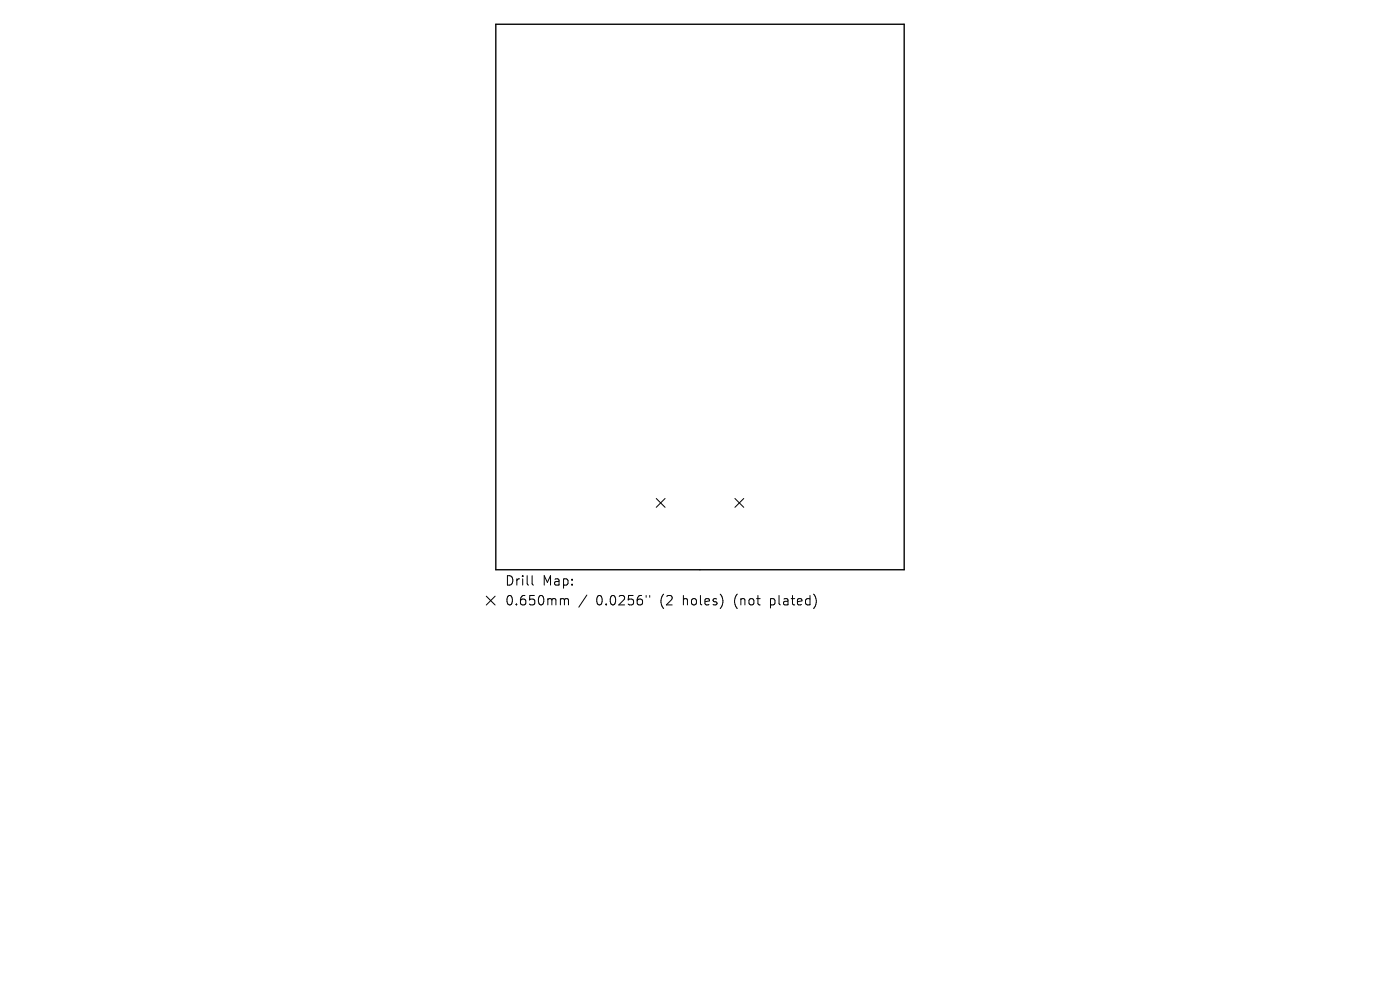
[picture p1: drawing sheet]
<svg xmlns="http://www.w3.org/2000/svg" width="297mm" height="210mm" viewBox="0 0 297 210" stroke-linecap="round" stroke-linejoin="round" font-family="sans-serif">
<defs><g id="words">
<g font-size="2.8">
<text x="107" y="124.5">Drill</text>
<text x="115" y="124.5">Map:</text>
<text x="107" y="128.7">0.650mm</text>
<text x="126.5" y="128.7">0.0256&quot;</text>
<text x="140.2" y="128.7">(2</text>
<text x="145.2" y="128.7">holes)</text>
<text x="156.2" y="128.7">(not</text>
<text x="164" y="128.7">plated)</text>
</g>
</g></defs>
<path d="M105.2 5.1h86.6v115.8h-86.6z" fill="none" stroke="#000" stroke-width=".29"/>
<g fill="none" stroke="#000" stroke-width=".21">
<path d="M139.2 105.7l1.9 1.9M141.1 105.7l-1.9 1.9M155.9 105.7l1.9 1.9M157.8 105.7l-1.9 1.9M103.2 126.5l1.8 1.8M105 126.5l-1.8 1.8M112.9 122.1v1.7l.3 .3M119.2 127l.4 .1 .1 .2M119.7 127.3l.3-.3 .5 .1 .1 1.2M119.7 127.3v1M124.5 126.2l-1.7 2.6M137.1 126.3v.4"/>
<path d="M137.8 126.3v.4"/>
</g>
<use href="#words"/>
</svg>
